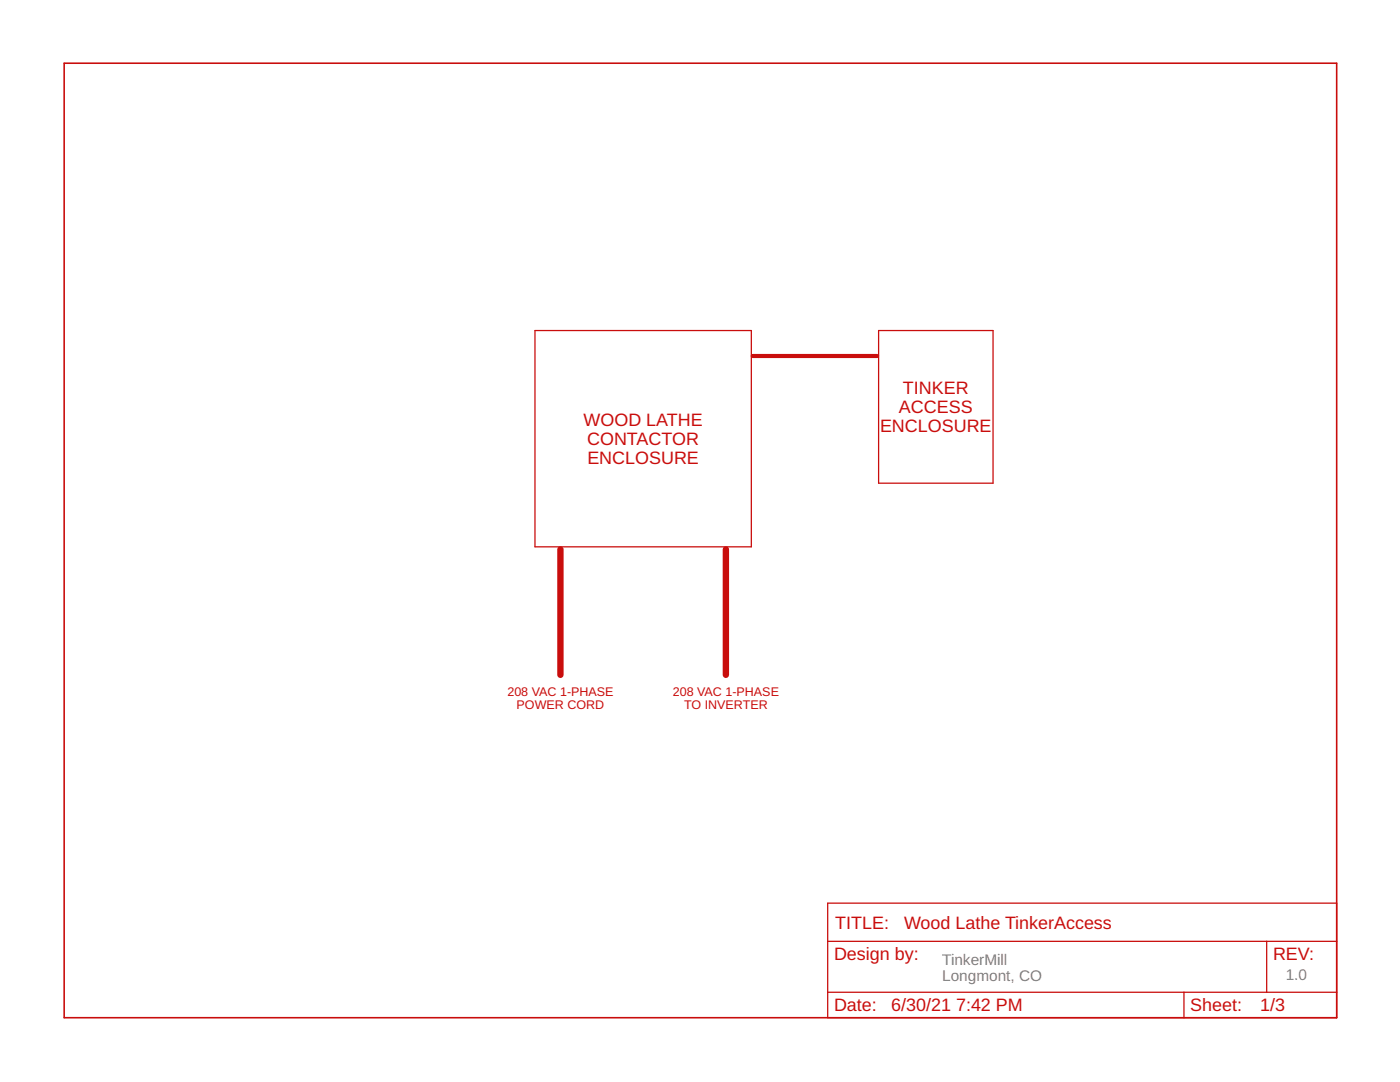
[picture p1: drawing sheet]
<svg xmlns="http://www.w3.org/2000/svg" width="279mm" height="216mm" viewBox="0 0 279 216" stroke-linecap="round" stroke-linejoin="round" font-family="sans-serif">
<defs><g id="words">
<g font-size="3.6" fill="#c90d0c">
<text x="179.4" y="82.5">ACCESS</text>
<text x="180.2" y="78.6">TINKER</text>
<text x="116.5" y="85">WOOD LATHE</text>
<text x="117.2" y="88.8">CONTACTOR</text>
<text x="175.6" y="86.3">ENCLOSURE</text>
<text x="117.2" y="92.6">ENCLOSURE</text>
<text x="166.7" y="185.3">TITLE:</text>
<text x="180.4" y="185.3">Wood Lathe TinkerAccess</text>
<text x="166.4" y="191.6">Design by:</text>
<text x="254.1" y="191.6">REV:</text>
<text x="166.4" y="201.8">Date:</text>
<text x="177.9" y="201.8">6/30/21</text>
<text x="190.8" y="201.8">7:42 PM</text>
<text x="237.6" y="201.8">Sheet:</text>
<text x="251.5" y="201.8">1/3</text>
</g>
<g font-size="3.1" fill="#808080">
<text x="188" y="192.6">TinkerMill</text>
<text x="188" y="195.8">Longmont, CO</text>
<text x="256.6" y="195.5">1.0</text>
</g>
<g font-size="2.5" fill="#c90d0c">
<text x="101.3" y="138.8">208 VAC 1-PHASE</text>
<text x="103.1" y="141.5">POWER CORD</text>
<text x="134.3" y="138.8">208 VAC 1-PHASE</text>
<text x="136.5" y="141.5">TO INVERTER</text>
</g>
</g></defs>
<path d="M106.8 66h43.1v43.1h-43.1zM175.3 66h22.9v30.4h-22.9zM165.2 180.2h101.6v22.9h-101.6zM165.2 187.8h101.6M165.2 198h101.6M236.3 198v5.1M252.8 187.8v10.2" fill="none" stroke="#c90d0c" stroke-width=".25"/>
<path d="M111.8 109.6v25.1M144.9 109.6v25.1" fill="none" stroke="#c90d0c" stroke-width="1.3"/>
<path d="M150.2 71h24.8" fill="none" stroke="#c90d0c" stroke-width=".83"/>
<path d="M12.8 12.6h254v190.5h-254z" fill="none" stroke="#c90d0c" stroke-width=".32"/>
<use href="#words"/>
</svg>
